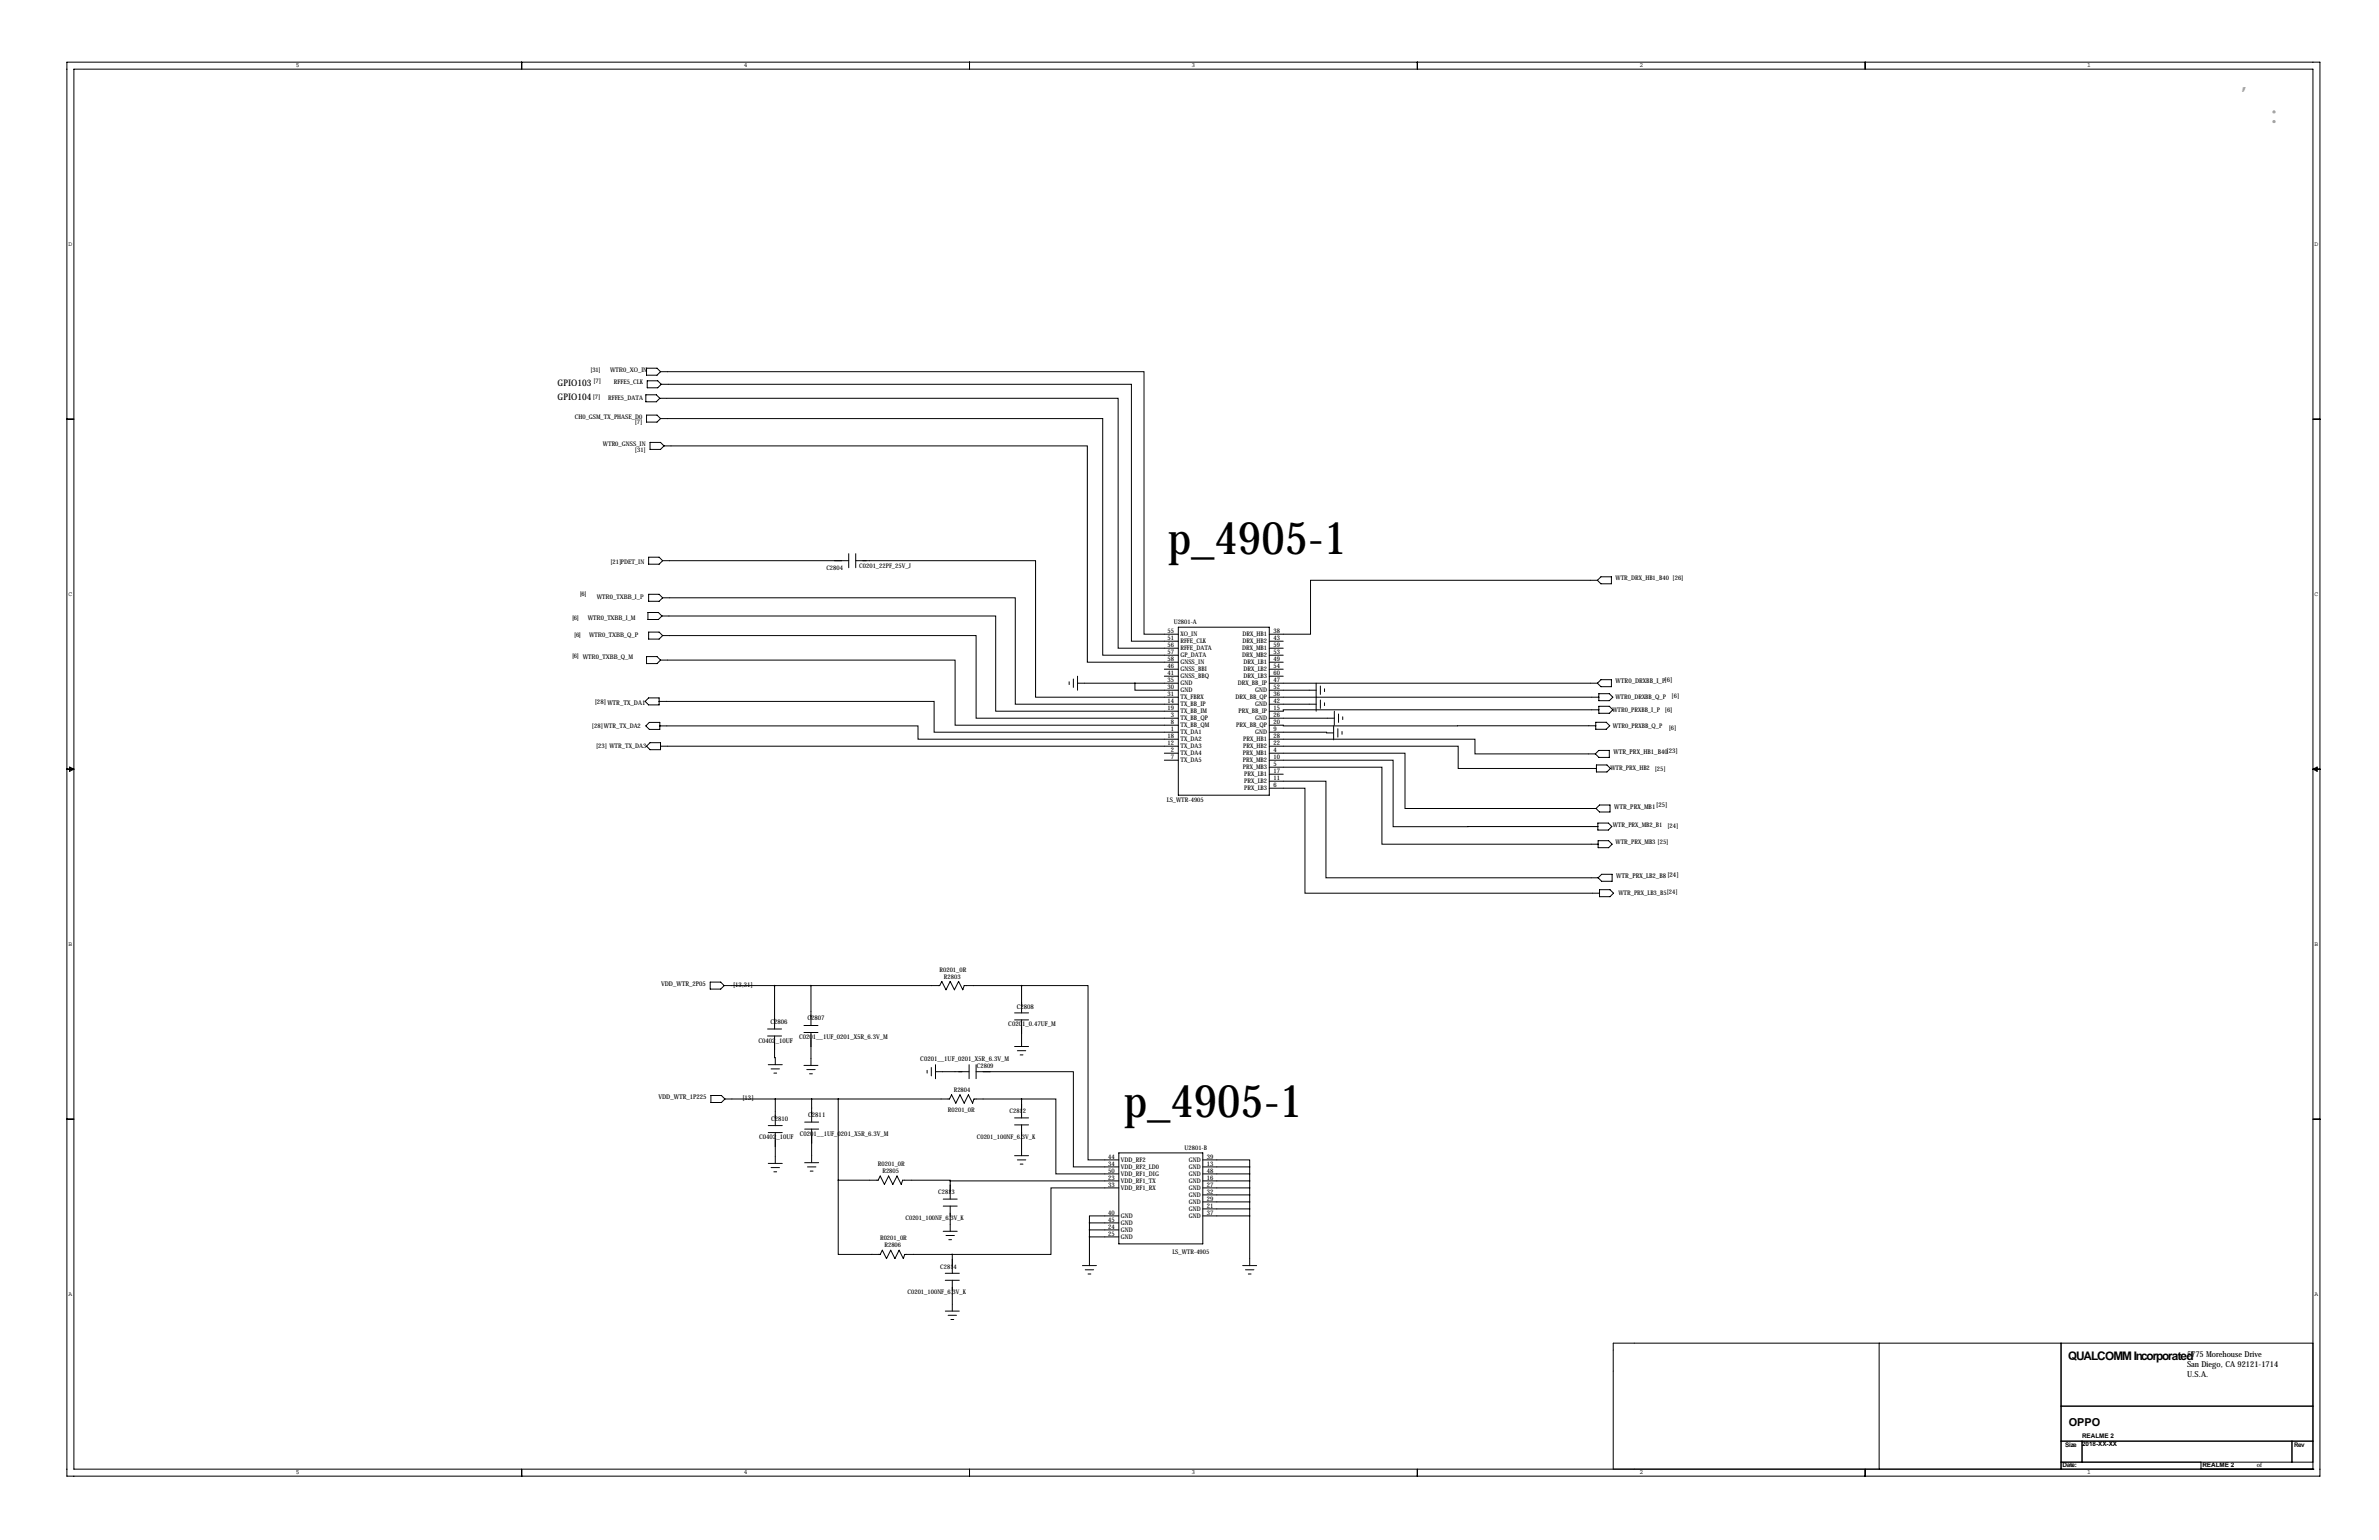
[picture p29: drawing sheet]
<svg xmlns="http://www.w3.org/2000/svg" width="864mm" height="559mm" viewBox="0 0 864 559" stroke-linecap="round" stroke-linejoin="round" font-family="sans-serif">
<defs><g id="words">
<g font-size="16.5">
<text x="423.9" y="201.2">p_4905-1</text>
<text x="407.9" y="405.4">p_4905-1</text>
</g>
<g font-size="7.3" fill="#666">
<text x="813.4" y="32.7">，</text>
<text x="823.7" y="44.7">：</text>
</g>
<text font-size="4.3" x="750.7" y="493.5">QUALCOMM Incorporated</text>
<text font-size="4" x="751" y="517.3">OPPO</text>
<g font-size="3.3">
<text x="202.4" y="140">GPIO103</text>
<text x="202.4" y="145">GPIO104</text>
</g>
<g font-size="3">
<text x="793.9" y="492.3">5775 Morehouse Drive</text>
<text x="793.9" y="496.1">San Diego, CA 92121-1714</text>
<text x="793.9" y="499.8">U.S.A.</text>
</g>
<g font-size="2.4">
<text x="586.5" y="247.9">WTR0_DRXBB_I_P[6]</text>
<text x="215.9" y="255.4">[28] WTR_TX_DA1</text>
<text x="585.7" y="273.6">WTR_PRX_HB1_B40[23]</text>
<text x="586" y="293.4">WTR_PRX_MB1[25]</text>
<text x="586.7" y="318.5">WTR_PRX_LB2_B8[24]</text>
<text x="240" y="357.6">VDD_WTR_2P05</text>
<text x="266.1" y="358">[13,31]</text>
<text x="279.7" y="371.6">C2806</text>
<text x="293.1" y="370.1">C2807</text>
<text x="369.1" y="366">C2808</text>
<text x="290.1" y="377.1">C0201__1UF_0201_X5R_6.3V_M</text>
<text x="366" y="372.2">C0201_0.47UF_M</text>
<text x="275.3" y="378.3">C0402_10UF</text>
<text x="334.1" y="385.1">C0201__1UF_0201_X5R_6.3V_M</text>
<text x="239" y="398.8">VDD_WTR_1P225</text>
<text x="269.5" y="399.2">[13]</text>
<text x="279.9" y="406.7">C2810</text>
<text x="293.4" y="405.1">C2811</text>
<text x="275.6" y="413.4">C0402_10UF</text>
<text x="290.3" y="412.1">C0201__1UF_0201_X5R_6.3V_M</text>
</g>
<g font-size="2.3">
<text x="107.4" y="24.5">5</text>
<text x="270" y="24.5">4</text>
<text x="432.6" y="24.5">3</text>
<text x="595.1" y="24.5">2</text>
<text x="757.7" y="24.5">1</text>
<text x="24.9" y="89.2">D</text>
<text x="840.2" y="89.2">D</text>
<text x="214.5" y="134.9">[31]</text>
<text x="221.5" y="135.1">WTR0_XO_IN</text>
<text x="215.4" y="139">[7]</text>
<text x="222.9" y="139.4">RFFE5_CLK</text>
<text x="215.2" y="144.6">[7]</text>
<text x="220.8" y="145.1">RFFE5_DATA</text>
<text x="208.7" y="151.9">CH0_GSM_TX_PHASE_D0</text>
<text x="230.4" y="154">[7]</text>
<text x="218.9" y="161.8">WTR0_GNSS_IN</text>
<text x="230.5" y="163.9">[31]</text>
<text x="221.6" y="204.6">[21]PDET_IN</text>
<text x="300" y="206.8">C2804</text>
<text x="311.9" y="206.1">C0201_22PF_25V_J</text>
<text x="586.5" y="210.6">WTR_DRX_HB1_B40 [26]</text>
<text x="24.9" y="216.2">C</text>
<text x="210.6" y="216.4">[6]</text>
<text x="216.7" y="217.4">WTR0_TXBB_I_P</text>
<text x="840.2" y="216.2">C</text>
<text x="207.8" y="224.8">[6]</text>
<text x="213.4" y="224.8">WTR0_TXBB_I_M</text>
<text x="426.1" y="226.6">U2801-A</text>
<text x="208.6" y="231.1">[6]</text>
<text x="213.9" y="231.1">WTR0_TXBB_Q_P</text>
<text x="423.8" y="229.6">55</text>
<text x="423.8" y="232.2">51</text>
<text x="428.5" y="230.9">XO_IN</text>
<text x="428.5" y="233.5">RFFE_CLK</text>
<text x="451" y="230.9">DRX_HB1</text>
<text x="451" y="233.5">DRX_HB2</text>
<text x="462.3" y="229.6">38</text>
<text x="462.3" y="232.2">43</text>
<text x="207.8" y="238.8">[6] WTR0_TXBB_Q_M</text>
<text x="423.8" y="234.7">56</text>
<text x="423.8" y="237.2">57</text>
<text x="423.8" y="239.8">58</text>
<text x="428.5" y="236">RFFE_DATA</text>
<text x="428.5" y="238.6">GP_DATA</text>
<text x="450.9" y="236">DRX_MB1</text>
<text x="450.9" y="238.6">DRX_MB2</text>
<text x="462.3" y="234.7">59</text>
<text x="462.3" y="237.2">53</text>
<text x="462.3" y="239.8">49</text>
<text x="423.8" y="242.3">46</text>
<text x="423.8" y="244.9">41</text>
<text x="428.5" y="241.1">GNSS_IN</text>
<text x="428.5" y="243.6">GNSS_BBI</text>
<text x="451.4" y="241.1">DRX_LB1</text>
<text x="451.4" y="243.6">DRX_LB2</text>
<text x="462.3" y="242.3">54</text>
<text x="462.3" y="244.9">60</text>
<text x="423.8" y="247.4">35</text>
<text x="423.8" y="249.9">30</text>
<text x="428.5" y="246.2">GNSS_BBQ</text>
<text x="428.5" y="248.7">GND</text>
<text x="428.5" y="251.3">GND</text>
<text x="449.3" y="248.7">DRX_BB_IP</text>
<text x="451.4" y="246.2">DRX_LB3</text>
<text x="455.6" y="251.3">GND</text>
<text x="462.3" y="247.4">47</text>
<text x="462.3" y="249.9">52</text>
<text x="423.8" y="252.5">31</text>
<text x="423.8" y="255">14</text>
<text x="423.8" y="257.6">19</text>
<text x="428.5" y="253.8">TX_FBRX</text>
<text x="428.5" y="256.3">TX_BB_IP</text>
<text x="448.5" y="253.8">DRX_BB_QP</text>
<text x="455.6" y="256.3">GND</text>
<text x="462.3" y="252.5">36</text>
<text x="462.3" y="255">42</text>
<text x="462.3" y="257.6">15</text>
<text x="586.5" y="253.6">WTR0_DRXBB_Q_P</text>
<text x="606.8" y="253.3">[6]</text>
<text x="425" y="260.1">3</text>
<text x="425" y="262.6">8</text>
<text x="428.5" y="258.9">TX_BB_IM</text>
<text x="428.5" y="261.4">TX_BB_QP</text>
<text x="428.5" y="264">TX_BB_QM</text>
<text x="448.8" y="264">PRX_BB_QP</text>
<text x="449.6" y="258.9">PRX_BB_IP</text>
<text x="455.6" y="261.4">GND</text>
<text x="462.3" y="260.1">26</text>
<text x="462.3" y="262.6">20</text>
<text x="585.3" y="258.2">WTR0_PRXBB_I_P [6]</text>
<text x="585.4" y="264">WTR0_PRXBB_Q_P</text>
<text x="214.9" y="264.2">[28]WTR_TX_DA2</text>
<text x="423.8" y="267.7">18</text>
<text x="425" y="265.2">1</text>
<text x="428.5" y="266.5">TX_DA1</text>
<text x="428.5" y="269">TX_DA2</text>
<text x="451.3" y="269">PRX_HB1</text>
<text x="455.6" y="266.5">GND</text>
<text x="462.3" y="265.2">9</text>
<text x="462.3" y="267.7">28</text>
<text x="605.8" y="264.8">[6]</text>
<text x="216.4" y="271.4">[23] WTR_TX_DA3</text>
<text x="423.8" y="270.3">12</text>
<text x="425" y="272.8">2</text>
<text x="425" y="275.3">7</text>
<text x="428.5" y="271.6">TX_DA3</text>
<text x="428.5" y="274.1">TX_DA4</text>
<text x="451.2" y="274.1">PRX_MB1</text>
<text x="451.3" y="271.6">PRX_HB2</text>
<text x="462.3" y="270.3">22</text>
<text x="462.3" y="272.8">4</text>
<text x="462.3" y="275.3">10</text>
<text x="428.5" y="276.7">TX_DA5</text>
<text x="451.2" y="276.7">PRX_MB2</text>
<text x="451.2" y="279.2">PRX_MB3</text>
<text x="451.7" y="281.7">PRX_LB1</text>
<text x="462.3" y="277.9">5</text>
<text x="462.3" y="280.4">17</text>
<text x="584.6" y="279.5">WTR_PRX_HB2 [25]</text>
<text x="451.7" y="284.3">PRX_LB2</text>
<text x="451.7" y="286.8">PRX_LB3</text>
<text x="462.3" y="283">11</text>
<text x="462.3" y="285.5">6</text>
<text x="423.6" y="291.2">LS_WTR-4905</text>
<text x="585.4" y="300.1">WTR_PRX_MB2_B1</text>
<text x="605.3" y="300.3">[24]</text>
<text x="586.5" y="306.1">WTR_PRX_MB3 [25]</text>
<text x="587.5" y="324.6">WTR_PRX_LB3_B5[24]</text>
<text x="24.9" y="343.2">B</text>
<text x="840.2" y="343.2">B</text>
<text x="341.1" y="352.6">R0201_0R</text>
<text x="342.7" y="355.1">R2803</text>
<text x="354.6" y="387.4">C2809</text>
<text x="346.2" y="396.2">R2804</text>
<text x="344.1" y="403.6">R0201_0R</text>
<text x="366.5" y="403.9">C2812</text>
<text x="354.6" y="413.2">C0201_100NF_6.3V_K</text>
<text x="430" y="417.3">U2801-B</text>
<text x="318.7" y="423.2">R0201_0R</text>
<text x="320.3" y="425.7">R2805</text>
<text x="402.2" y="420.4">44</text>
<text x="402.2" y="422.9">34</text>
<text x="402.2" y="425.4">50</text>
<text x="406.9" y="421.7">VDD_RF2</text>
<text x="406.9" y="424.2">VDD_RF2_LD0</text>
<text x="431.5" y="421.7">GND</text>
<text x="431.5" y="424.2">GND</text>
<text x="438.1" y="420.4">39</text>
<text x="438.1" y="422.9">13</text>
<text x="438.1" y="425.4">48</text>
<text x="402.2" y="428">23</text>
<text x="402.2" y="430.5">33</text>
<text x="406.9" y="426.8">VDD_RF1_DIG</text>
<text x="406.9" y="429.3">VDD_RF1_TX</text>
<text x="406.9" y="431.8">VDD_RF1_RX</text>
<text x="431.5" y="426.8">GND</text>
<text x="431.5" y="429.3">GND</text>
<text x="431.5" y="431.8">GND</text>
<text x="438.1" y="428">16</text>
<text x="438.1" y="430.5">27</text>
<text x="340.5" y="433.4">C2813</text>
<text x="431.5" y="434.4">GND</text>
<text x="431.5" y="436.9">GND</text>
<text x="438.1" y="433.1">32</text>
<text x="438.1" y="435.6">29</text>
<text x="328.7" y="442.7">C0201_100NF_6.3V_K</text>
<text x="402.2" y="440.7">40</text>
<text x="402.2" y="443.2">45</text>
<text x="406.9" y="442">GND</text>
<text x="431.5" y="439.5">GND</text>
<text x="431.5" y="442">GND</text>
<text x="438.1" y="438.1">21</text>
<text x="438.1" y="440.7">37</text>
<text x="402.2" y="445.8">24</text>
<text x="402.2" y="448.3">25</text>
<text x="406.9" y="444.5">GND</text>
<text x="406.9" y="447.1">GND</text>
<text x="406.9" y="449.6">GND</text>
<text x="319.5" y="450.1">R0201_0R</text>
<text x="321.1" y="452.6">R2806</text>
<text x="425.6" y="455">LS_WTR-4905</text>
<text x="341.3" y="460.3">C2814</text>
<text x="24.9" y="470.2">A</text>
<text x="329.5" y="469.6">C0201_100NF_6.3V_K</text>
<text x="840.2" y="470.2">A</text>
<text x="755.8" y="521.8">REALME 2</text>
<text x="749.7" y="525">Size</text>
<text x="755.8" y="524.7">2018-XX-XX</text>
<text x="832.8" y="525.2">Rev</text>
<text x="748.7" y="532.3">Date:</text>
<text x="799.5" y="532.3">REALME 2</text>
<text x="819.3" y="532.3">of</text>
<text x="107.4" y="535">5</text>
<text x="270" y="535">4</text>
<text x="432.6" y="535">3</text>
<text x="595.1" y="535">2</text>
<text x="757.7" y="535">1</text>
</g>
</g></defs>
<g fill="none" stroke="#000" stroke-width=".36">
<path d="M24.3 22.6h817.9v513h-817.9zM26.8 25.1h812.8v508h-812.8zM189.4 22.6v2.5M351.9 22.6v2.5M514.5 22.6v2.5M677.1 22.6v2.5M234.7 133.6h3.8l1.3 1.3-1.3 1.2h-3.8zM234.9 138.2h3.9l1.2 1.2-1.2 1.3h-3.9zM239.8 134.9h175.5v95.2h12.4M240 139.4h170.7v93.3h17M24.3 152.1h2.5M234.4 143.3h3.9l1.2 1.2-1.2 1.3h-3.9z"/>
<path d="M234.7 150.6h3.8l1.3 1.3-1.3 1.3h-3.8zM239.5 144.5h166.4v90.7h21.8M239.8 151.9h160.5v85.8h27.4M839.6 152.1h2.6M236 160.5h3.8l1.2 1.3-1.2 1.3h-3.8zM241 161.8h153.7v78.5h33M235.5 215.6h3.8l1.2 1.3-1.2 1.3h-3.8zM235.5 202.2h3.8l1.2 1.3-1.2 1.2h-3.8zM240.5 216.9h128.1v38.6h59.1M240.5 203.5h67.6M308.1 200.9v5.1M310.6 203.5h65.3v49.5h51.8"/>
<path d="M310.6 200.9v5.1M579.9 210.6h-104.2v19.5h-14.9M579.9 210.6l1.3-1.3h3.8v2.5h-3.8zM234.7 238.3h3.8l1.3 1.2-1.3 1.3h-3.8zM235.2 222.2h3.8l1.3 1.3-1.3 1.3h-3.8zM235.5 229.4h3.8l1.2 1.2-1.2 1.3h-3.8zM239.8 239.5h106.9v23.6h81M240.3 223.5h121.1v34.6h66.3M240.5 230.6h113.8v30h73.4M427.7 227.6h33.1v60.9h-33.1zM460.8 232.7h5M460.8 235.2h5"/>
<path d="M460.8 237.7h5M234.2 254.5l1.3-1.3h3.8v2.6h-3.8zM239.3 254.5h99.8v11.2h88.6M388.1 247.4v1M389.6 246.4v3M391.2 247.9h36.5M391.2 245.4v5M412 247.9v2.5h15.7M422.7 242.8h5M422.7 245.4h5M460.8 240.3h5M460.8 242.8h5"/>
<path d="M460.8 245.4h5M460.8 247.9h119.1M460.8 250.4h17M460.8 253h119.6M460.8 255.5h17M477.8 247.9v10.2M479.3 248.9v3.1M479.3 254v3M480.8 249.9v1.1M480.8 255v1M484.4 258.1v5M485.9 259.1v3"/>
<path d="M579.9 247.9l1.3-1.3h3.8v2.6h-3.8zM580.4 257.6h-114.6v.5h-5M580.4 251.7h3.8l1.3 1.3-1.3 1.3h-3.8zM580.4 256.3h3.8l1.3 1.3-1.3 1.2h-3.8zM24.3 279.1h2.5M25.3 278.3l1.5 .8-1.5 .8zM235.7 262.1h3.8v2.6h-3.8l-1.3-1.3zM236 269.5h3.8v2.5h-3.8l-1.3-1.2zM239.5 263.4h93.7v4.8h94.5M239.8 270.8h187.9M422.7 273.3h5M422.7 275.8h5"/>
<path d="M460.8 265.7h20.8v.2h2.5M460.8 263.1h5v.3l113.5-.1M460.8 268.2h74.6v5.4h43.7M460.8 275.8h44.9v24.2l74.3-.1M460.8 273.3h49.2v20.1h69.4M460.8 278.4h40.8v27.9h78.5M460.8 270.8h68.5v8h50.2M460.8 260.6h23.6M484.1 263.4v5.1M485.6 264.4v3.1M487.2 265.4v1M487.4 260.1v1"/>
<path d="M579.3 262.1h3.8l1.3 1.2-1.3 1.3h-3.8zM579.5 277.6h3.8l1.3 1.2-1.3 1.3h-3.8zM580.4 272.3h3.8v2.5h-3.8l-1.3-1.2zM839.6 279.1h2.6M839.6 279.1l1.5-.8v1.6zM460.8 286h12.9v38.1h106.9M460.8 283.5h20.5v35h98.8M460.8 280.9h5M579.4 293.4l1.2-1.3h3.9v2.5h-3.9zM580 298.7h3.8l1.3 1.2-1.3 1.3h-3.8zM580.1 305.1h3.8l1.3 1.2-1.3 1.3h-3.8zM581.4 317.2h3.8v2.6h-3.8l-1.3-1.3z"/>
<path d="M580.6 322.8h3.9l1.2 1.3-1.2 1.3h-3.9zM257.8 356.4h3.8l1.3 1.2-1.3 1.3h-3.8zM262.9 357.6h78.2l.8-1.5 1.5 3.1 1.5-3.1 1.6 3.1 1.5-3.1 1.5 3.1 .5-1.6h20.8M281.2 357.6v15.8M294.4 357.6v14.5M370.8 357.6h24.2v63.3h11.1M370.8 357.6v9.9M278.6 373.4h5.1M278.6 375.9h5.1M281.2 375.9v7.9h.2v2.5M291.8 372.1h5.1M291.8 374.6h5.1"/>
<path d="M294.4 374.6v12M368.3 367.5h5.1M368.3 370.1h5.1M368.3 379.7h5.1M370.8 370.1v9.6M258.1 397.5h3.8l1.2 1.3-1.2 1.2h-3.8zM263.1 398.8h81.6l.7-1.5 1.6 3 1.5-3 1.5 3 1.5-3 1.6 3 .5-1.5h17.2M278.9 386.3h5.1M279.9 387.9h3.1M280.9 389.4h1M281.4 398.8v9.6M291.8 386.6h5.1"/>
<path d="M292.9 388.1h3M293.9 389.6h1M294.6 398.8v8.4M304.3 398.8v29.4M336.5 388.4v1M338.1 387.3v3.1M339.6 388.9h12.2M339.6 386.3v5.1M351.8 386.3v5.1M354.3 388.9h35.3v34.5h16.5M354.3 386.3v5.1M369.3 381.3h3.1"/>
<path d="M370.3 382.8h1M370.8 398.8h12.5v27.2h22.8M370.8 398.8v6.8M24.3 406.1h2.5M278.9 408.4h5.1M278.9 411h5.1M281.4 411v11.1M292.1 407.2h5.1M292.1 409.7h5.1M294.6 409.7v12.2M368.3 408.2h5.1M368.3 405.6h5.1"/>
<path d="M368.3 419.4h5.1M370.8 408.2v11.2M406.1 418.3h30.5v33.1h-30.5zM839.6 406.1h2.6M278.9 422.1h5.1M279.9 423.7h3.1M280.9 425.2h1M292.1 421.9h5.1M293.1 423.4h3.1M294.1 424.9h1M304.3 428.2v27h15.2l.8-1.6 1.5 3.1 1.5-3.1 1.6 3.1 1.5-3.1 1.5 3.1 .5-1.5h17.3M304.3 428.2h14.5l.7-1.5 1.6 3.1 1.5-3.1 1.5 3.1 1.5-3.1 1.6 3.1 .5-1.6h17.2v.3"/>
<path d="M342.4 437.6h5.1M342.4 435.1h5.1M344.9 428.5h61.2M344.9 428.5v6.6M344.9 437.6v9.2M369.3 420.9h3.1M370.3 422.4h1M406.1 431h-24.6v24.2h-35.8M436.6 420.9h17v2.5M436.6 423.4h17M436.6 426h17M436.6 428.5h17"/>
<path d="M436.6 431h17M436.6 433.6h17M436.6 436.1h17M436.6 438.7h17M453.6 423.4v35.8M342.4 446.8h5.1M343.4 448.3h3.1M344.4 449.8h1M345.7 455.2v6.8M392.9 459.2h5.1M395.5 443.7h10.6M395.5 446.3h10.6"/>
<path d="M395.5 448.8h10.6M395.5 443.7v15.5M406.1 441.2h-10.6v2.5M436.6 441.2h17M451.1 459.2h5.1M343.2 464.6h5M343.2 462h5M343.2 475.7h5M344.2 477.3h3M345.2 478.8h1M345.7 464.6v11.1M394 460.8h3"/>
<path d="M395 462.3h1M452.1 460.8h3.1M453.1 462.3h1.1M682.1 487.4v45.7M748.2 487.4v45.7M839.6 487.4h-254v45.7M748.2 510.2h91.4M189.4 533.1v2.5M351.9 533.1v2.5M514.5 533.1v2.5M677.1 533.1v2.5M748.2 522.9h91.4"/>
<path d="M748.2 530.6h91.4M755.8 522.9v7.7M799 533.1h.1M799 530.6v2.5M832 522.9v7.7M839.6 533.1h.1"/>
</g>
<path d="M453.6 441.2a.05 .05 0 0 0 .1 0 .05 .05 0 0 0-.1 0zM453.6 438.7a.05 .05 0 0 0 .1 0 .05 .05 0 0 0-.1 0zM453.6 436.1a.05 .05 0 0 0 .1 0 .05 .05 0 0 0-.1 0zM453.6 433.6a.05 .05 0 0 0 .1 0 .05 .05 0 0 0-.1 0zM453.6 431a.05 .05 0 0 0 .1 0 .05 .05 0 0 0-.1 0zM453.6 428.5a.05 .05 0 0 0 .1 0 .05 .05 0 0 0-.1 0zM453.6 426a.05 .05 0 0 0 .1 0 .05 .05 0 0 0-.1 0zM453.6 423.4a.05 .05 0 0 0 .1 0 .05 .05 0 0 0-.1 0zM370.8 357.6a.05 .05 0 0 0 .1 0 .05 .05 0 0 0-.1 0zM370.8 398.8a.05 .05 0 0 0 .1 0 .05 .05 0 0 0-.1 0zM281.4 398.8a.05 .05 0 0 0 .1 0 .05 .05 0 0 0-.1 0zM294.6 398.8a.05 .05 0 0 0 .1 0 .05 .05 0 0 0-.1 0zM344.9 428.5a.05 .05 0 0 0 .1 0 .05 .05 0 0 0-.1 0z" fill="#000" stroke="#000" stroke-width=".51"/>
<use href="#words"/>
</svg>
